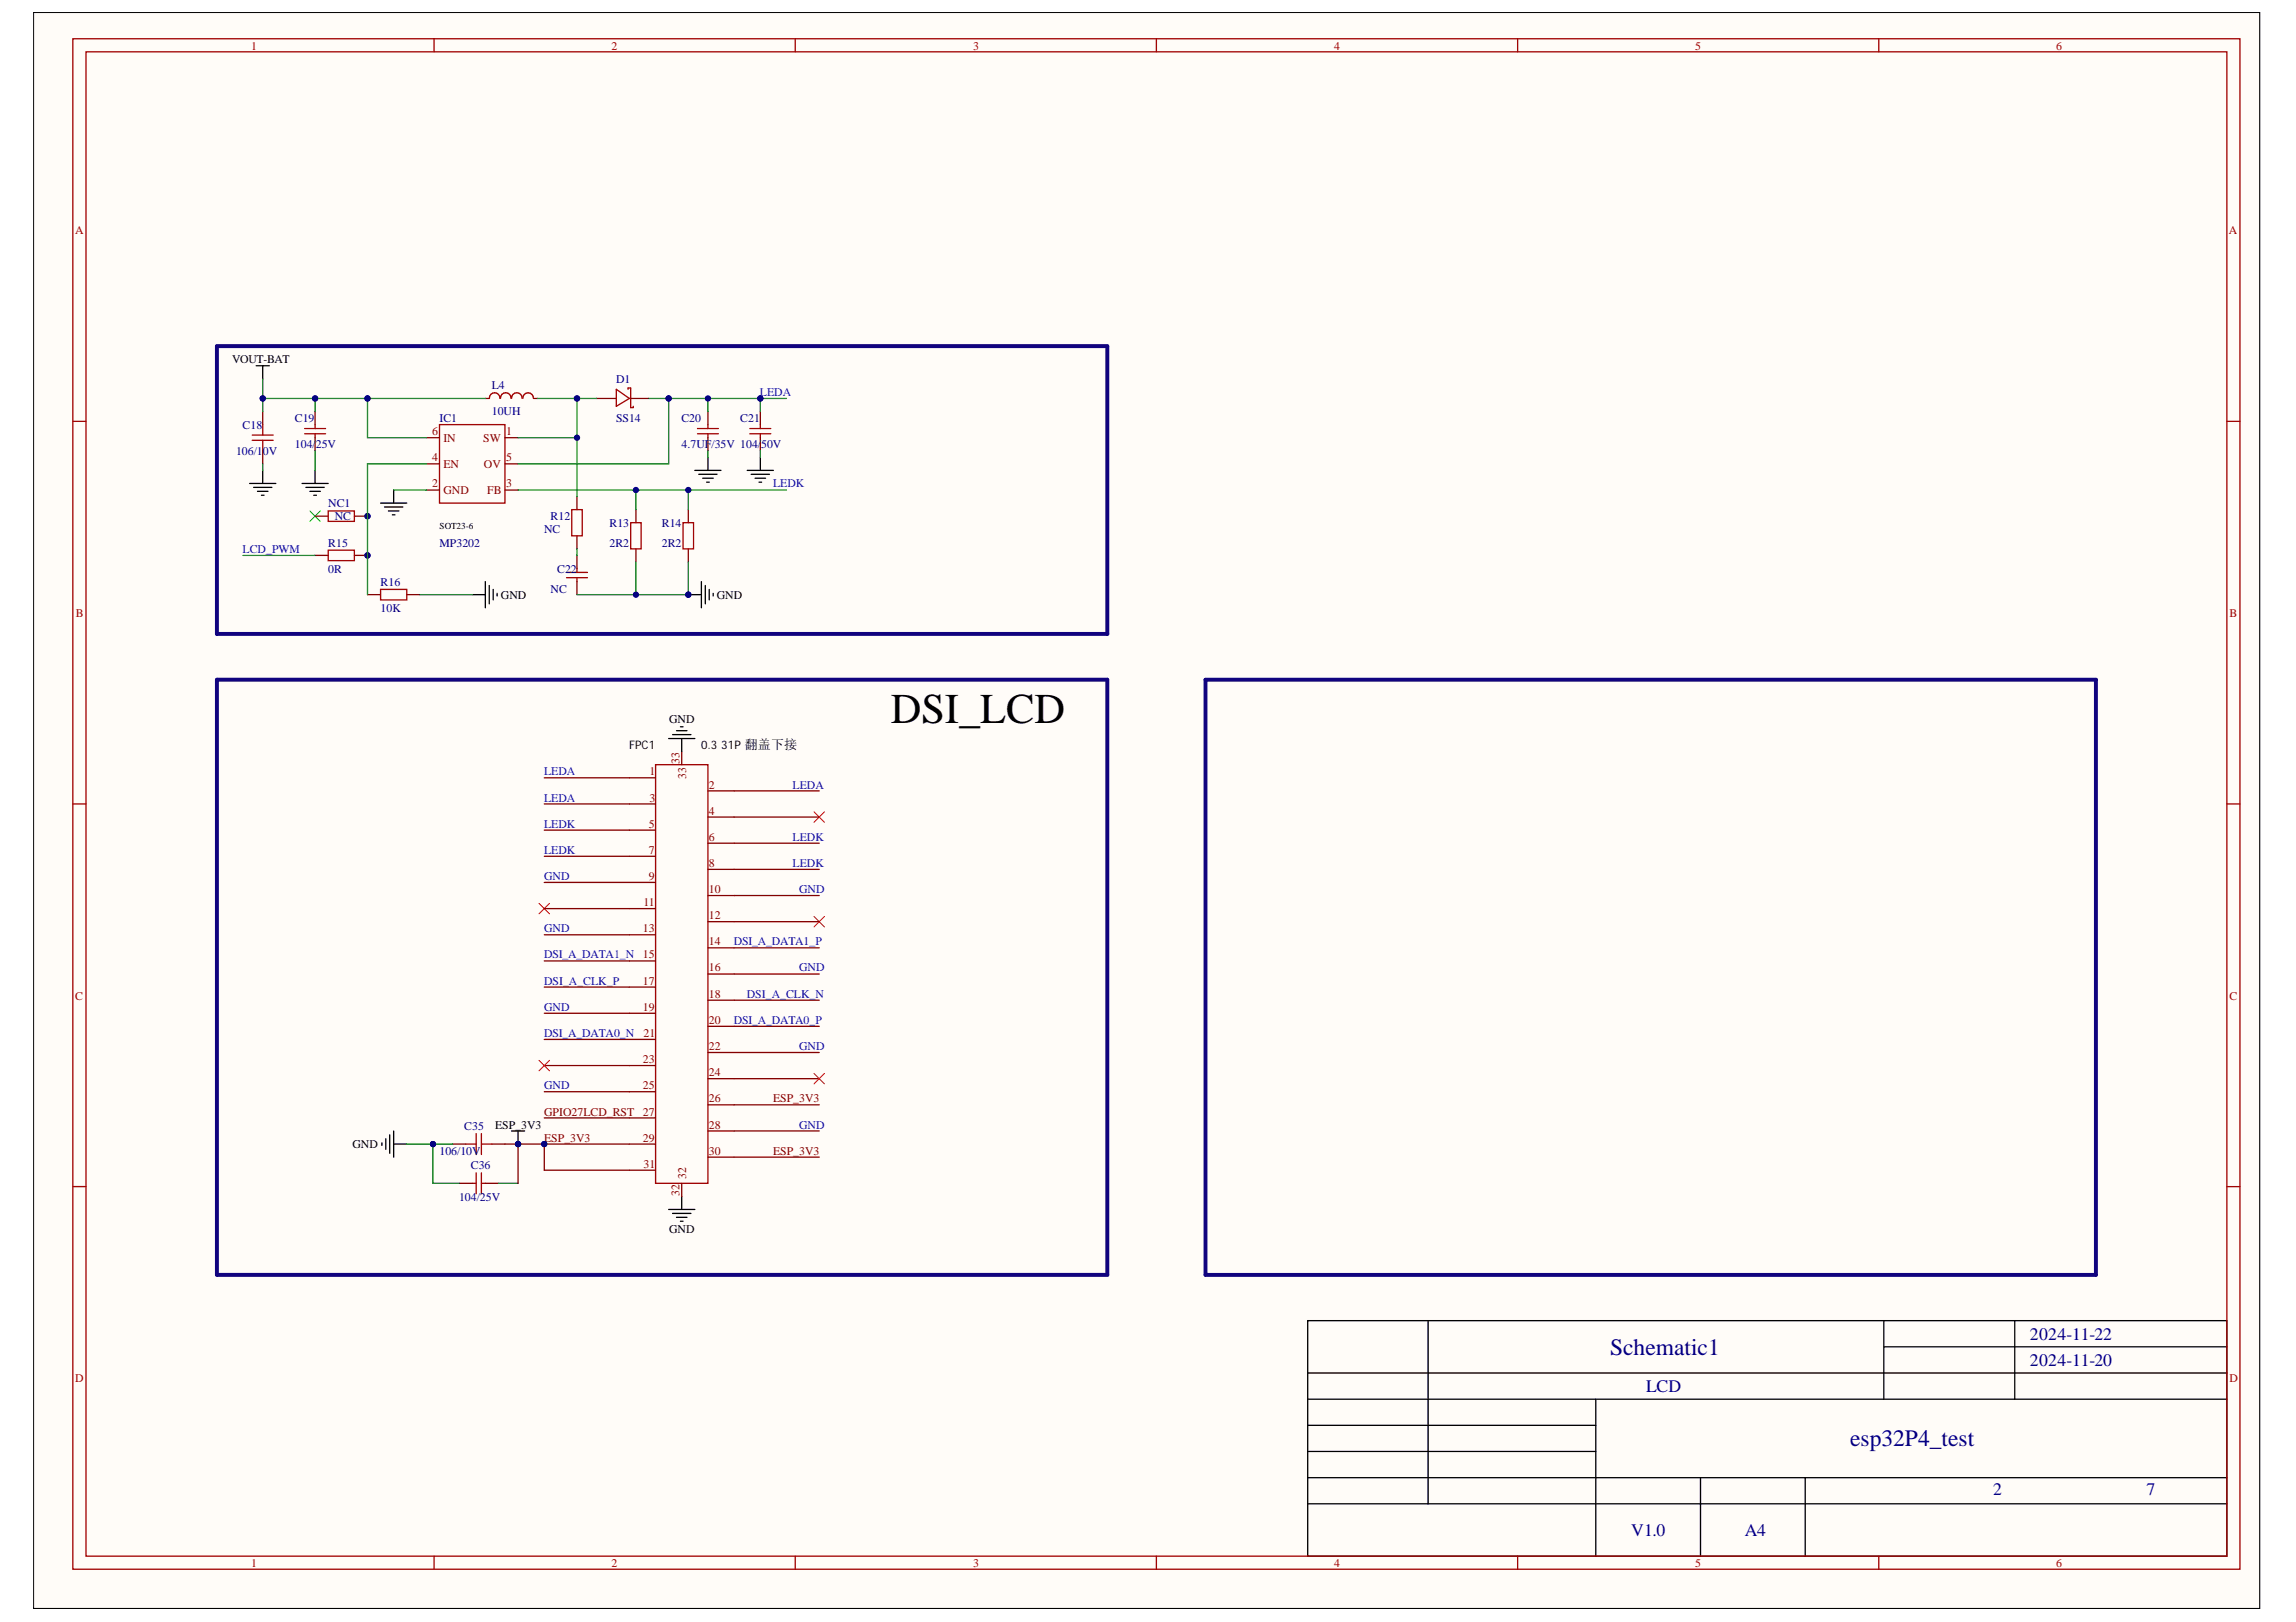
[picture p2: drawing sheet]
<svg xmlns="http://www.w3.org/2000/svg" width="297mm" height="210mm" viewBox="0 0 297 210" stroke-linecap="round" stroke-linejoin="round" font-family="sans-serif">
<defs><g id="words">
<text font-size="5.5" x="115.2" y="93.6">DSI_LCD</text>
<g font-size="3" fill="#000080">
<text x="208.3" y="175.3">Schematic1</text>
<text x="239.4" y="187.2">esp32P4_test</text>
</g>
<g font-size="2.3" fill="#000080">
<text x="262.6" y="173.4">2024-11-22</text>
<text x="262.6" y="176.8">2024-11-20</text>
<text x="213" y="180.2">LCD</text>
<text x="257.9" y="193.5">2</text>
<text x="277.7" y="193.5">7</text>
<text x="211" y="198.8">V1.0</text>
<text x="225.7" y="198.8">A4</text>
</g>
<g font-size="1.5" fill="#a00000">
<text x="32.5" y="6.4">1</text>
<text x="79.1" y="6.4">2</text>
<text x="125.9" y="6.4">3</text>
<text x="172.6" y="6.4">4</text>
<text x="219.3" y="6.4">5</text>
<text x="266" y="6.4">6</text>
<text x="9.7" y="30.3">A</text>
<text x="288.3" y="30.3">A</text>
<text x="9.8" y="79.8">B</text>
<text x="288.4" y="79.8">B</text>
<text x="9.7" y="129.4">C</text>
<text x="288.4" y="129.4">C</text>
<text x="9.7" y="178.8">D</text>
<text x="288.4" y="178.8">D</text>
<text x="32.5" y="202.7">1</text>
<text x="79.1" y="202.7">2</text>
<text x="125.9" y="202.7">3</text>
<text x="172.6" y="202.7">4</text>
<text x="219.3" y="202.7">5</text>
<text x="266" y="202.7">6</text>
</g>
<g font-size="1.5">
<text x="30" y="47">VOUT-BAT</text>
<text x="64.8" y="77.5">GND</text>
<text x="92.7" y="77.5">GND</text>
<text x="86.6" y="93.6">GND</text>
<text x="81.4" y="97">FPC1</text>
<text x="90.7" y="97">0.3 31P 翻盖下接</text>
<text x="45.6" y="148.6">GND</text>
<text x="64" y="146.1">ESP_3V3</text>
<text x="86.6" y="159.6">GND</text>
</g>
<g font-size="1.5" fill="#000080">
<text x="63.6" y="50.4">L4</text>
<text x="63.6" y="53.8">10UH</text>
<text x="79.7" y="49.5">D1</text>
<text x="30.5" y="58.8">106/10V</text>
<text x="31.4" y="55.5">C18</text>
<text x="38.2" y="54.6">C19</text>
<text x="38.2" y="58">104/25V</text>
<text x="56.9" y="54.6">IC1</text>
<text x="79.7" y="54.6">SS14</text>
<text x="88.2" y="54.6">C20</text>
<text x="88.2" y="58">4.7UF/35V 104/50V</text>
<text x="95.8" y="54.6">C21</text>
<text x="42.5" y="65.6">NC1</text>
<text x="42.5" y="70.8">R15</text>
<text x="43.3" y="67.3">NC</text>
<text x="56.9" y="70.8">MP3202</text>
<text x="70.4" y="69">NC</text>
<text x="71.2" y="67.3">R12</text>
<text x="78.9" y="68.1">R13</text>
<text x="78.9" y="70.8">2R2</text>
<text x="85.6" y="68.1">R14</text>
<text x="85.6" y="70.8">2R2</text>
<text x="42.5" y="74.1">0R</text>
<text x="49.2" y="75.8">R16</text>
<text x="71.2" y="76.7">NC</text>
<text x="72.1" y="74.1">C22</text>
<text x="49.2" y="79.2">10K</text>
<text x="56.9" y="149.5">106/10V</text>
<text x="60.1" y="146.3">C35</text>
<text x="59.4" y="155.4">104/25V</text>
<text x="60.9" y="151.3">C36</text>
</g>
<g font-size="1.5" fill="#00f">
<text x="98.3" y="51.2">LEDA</text>
<text x="100" y="63.1">LEDK</text>
<text x="31.4" y="71.6">LCD_PWM</text>
<text x="70.4" y="100.4">LEDA</text>
<text x="70.4" y="107.1">LEDK</text>
<text x="70.4" y="103.7">LEDA</text>
<text x="102.5" y="102">LEDA</text>
<text x="70.4" y="113.9">GND</text>
<text x="70.4" y="110.5">LEDK</text>
<text x="102.5" y="108.8">LEDK</text>
<text x="102.5" y="112.2">LEDK</text>
<text x="103.4" y="115.6">GND</text>
<text x="70.4" y="120.6">GND</text>
<text x="70.4" y="124">DSI_A_DATA1_N</text>
<text x="94.9" y="122.3">DSI_A_DATA1_P</text>
<text x="103.4" y="125.7">GND</text>
<text x="70.4" y="127.4">DSI_A_CLK_P</text>
<text x="70.4" y="130.8">GND</text>
<text x="96.6" y="129.1">DSI_A_CLK_N</text>
<text x="70.4" y="134.2">DSI_A_DATA0_N</text>
<text x="94.9" y="132.5">DSI_A_DATA0_P</text>
<text x="103.4" y="135.9">GND</text>
<text x="70.4" y="140.9">GND</text>
<text x="103.4" y="146.1">GND</text>
</g>
<g font-size="1.5" fill="#800">
<text x="55.9" y="56.3">6</text>
<text x="55.9" y="59.7">4</text>
<text x="57.4" y="57.1">IN</text>
<text x="62.5" y="57.1">SW</text>
<text x="65.5" y="59.7">5</text>
<text x="65.5" y="56.3">1</text>
<text x="55.9" y="63.1">2</text>
<text x="57.4" y="60.5">EN</text>
<text x="57.4" y="63.9">GND</text>
<text x="62.6" y="60.5">OV</text>
<text x="63" y="63.9">FB</text>
<text x="65.5" y="63.1">3</text>
<text x="84" y="100.4">1</text>
<text x="87.9" y="98.8" transform="rotate(-90 87.9 98.8)">33</text>
<text x="88.8" y="100.9" transform="rotate(-90 88.8 100.9)">33</text>
<text x="83.9" y="107.1">5</text>
<text x="84" y="103.7">3</text>
<text x="91.7" y="102">2</text>
<text x="91.7" y="105.4">4</text>
<text x="83.9" y="110.5">7</text>
<text x="83.9" y="113.9">9</text>
<text x="91.7" y="108.8">6</text>
<text x="91.7" y="112.2">8</text>
<text x="83.3" y="117.3">11</text>
<text x="91.7" y="115.6">10</text>
<text x="91.7" y="119">12</text>
<text x="83.2" y="120.6">13</text>
<text x="83.2" y="124">15</text>
<text x="91.7" y="122.3">14</text>
<text x="91.7" y="125.7">16</text>
<text x="83.2" y="127.4">17</text>
<text x="83.2" y="130.8">19</text>
<text x="91.7" y="129.1">18</text>
<text x="83.2" y="137.6">23</text>
<text x="83.3" y="134.2">21</text>
<text x="91.7" y="132.5">20</text>
<text x="91.7" y="135.9">22</text>
<text x="83.2" y="140.9">25</text>
<text x="91.7" y="139.2">24</text>
<text x="91.7" y="142.6">26</text>
<text x="83.2" y="144.4">27</text>
<text x="83.2" y="147.8">29</text>
<text x="91.7" y="146.1">28</text>
<text x="91.7" y="149.5">30</text>
<text x="83.3" y="151.2">31</text>
<text x="87.9" y="154.8" transform="rotate(-90 87.9 154.8)">32</text>
<text x="88.8" y="152.6" transform="rotate(-90 88.8 152.6)">32</text>
</g>
<g font-size="1.5" fill="#800000">
<text x="100" y="142.6">ESP_3V3</text>
<text x="70.4" y="144.4">GPIO27LCD_RST</text>
<text x="70.4" y="147.8">ESP_3V3</text>
<text x="100" y="149.5">ESP_3V3</text>
</g>
<text font-size="1.2" x="56.9" y="68.5">SOT23-6</text>
</g></defs>
<path d="M4.3 1.6h288v206.5h-288z" fill-rule="evenodd" fill="#fffcf8"/>
<path d="M4.3 1.6h288v206.5h-288z" fill="none" stroke="#000" stroke-width=".13"/>
<path d="M4.3 1.6h288v206.5h-288z" fill-rule="evenodd" fill="#fffcf8"/>
<path d="M4.3 1.6h288v206.5h-288z" fill="none" stroke="#000" stroke-width=".13"/>
<g fill="none" stroke="#000" stroke-width=".17">
<path d="M33.1 47.3h1.7M34 47.3v1.7M91.6 59.2v1.7M98.4 59.2v1.7M32.3 62.6h3.4M32.8 63.1h2.4M33.3 63.6h1.4M33.8 64.1h.4M34 60.9v1.7M39.1 62.6h3.4M39.6 63.1h2.3M40.1 63.6h1.3"/>
<path d="M40.6 64.1h.3M40.8 60.9v1.7M49.2 65.1h3.4M49.7 65.6h2.4M50.3 66.1h1.3M50.8 66.6h.3M50.9 63.4v1.7M61.1 77h1.7M62.8 75.3v3.3M63.3 75.8v2.3M63.8 76.3v1.3M64.3 76.8v.3"/>
<path d="M89.9 60.9h3.4M90.4 61.4h2.4M90.9 61.9h1.4M91.4 62.4h.4M96.7 60.9h3.4M97.2 61.4h2.4M97.7 61.9h1.3M98.2 62.4h.3M169.2 170.9h118.9v30.5h-118.9zM169.2 177.7h118.9M184.8 170.9v23.7M243.7 170.9v10.2"/>
<path d="M243.7 174.3h44.4M260.7 170.9v10.2M169.2 184.5h37.3M169.2 194.6h118.9M169.2 181.1h118.9M169.2 191.2h118.9M169.2 187.8h37.3M206.5 181.1v20.3M220 191.2v10.2M233.5 191.2v10.2"/>
</g>
<g fill="none" stroke="#a00000" stroke-width=".17">
<path d="M9.4 5h280.4v198.1h-280.4zM11.1 6.7h277v194.7h-277zM56.2 5v1.7M102.9 5v1.7M149.6 5v1.7M196.3 5v1.7M243.1 5v1.7M9.4 54.5h1.7M32.6 57h2.7M32.6 56.3h2.7M34 55v1.3M34 57v1.3"/>
<path d="M56.9 55h8.4v10.1h-8.4zM63.3 51.6a.68 .68 0 0 1 .7-.8 .68 .68 0 0 1 .7 .8M64.8 51.6a.68 .68 0 0 1 .6-.8 .68 .68 0 0 1 .7 .8M66.2 51.6a.68 .68 0 0 1 .7-.8 .68 .68 0 0 1 .6 .8M67.6 51.6a.68 .68 0 0 1 .7-.8 .68 .68 0 0 1 .7 .8M288.1 54.5h1.7M9.4 104h1.7M288.1 104h1.7M9.4 153.6h1.7M288.1 153.6h1.7M56.2 201.4v1.7M102.9 201.4v1.7"/>
<path d="M149.6 201.4v1.7M196.3 201.4v1.7M243.1 201.4v1.7"/>
</g>
<path d="M34 53.3v1.7M34 58.3v1.7M55.2 56.6h1.7M62.8 51.6h.5M65.3 56.6h1.7M69.1 51.6h.5M55.2 60h1.7M55.2 63.4h1.7M65.3 60h1.7M65.3 63.4h1.7" fill="none" stroke="#800" stroke-width=".17"/>
<path d="M40.1 66.1l1.3 1.4M41.4 66.1l-1.3 1.4" fill="none" stroke="#0f0" stroke-width=".13"/>
<circle cx="47.5" cy="66.8" r=".34" fill="#000080"/>
<circle cx="47.5" cy="66.8" r=".34" fill="none" stroke="#000080" stroke-width=".13"/>
<path d="M45.8 66.8h1.7" fill="none" stroke="#800" stroke-width=".17"/>
<circle cx="47.5" cy="66.8" r=".34" fill="#000080"/>
<circle cx="47.5" cy="66.8" r=".34" fill="none" stroke="#000080" stroke-width=".13"/>
<path d="M40.8 66.8h1.7" fill="none" stroke="#800" stroke-width=".17"/>
<path d="M42.5 66.1h3.3v1.4h-3.3z" fill="none" stroke="#a00000" stroke-width=".17"/>
<circle cx="47.5" cy="71.9" r=".34" fill="#000080"/>
<circle cx="47.5" cy="71.9" r=".34" fill="none" stroke="#000080" stroke-width=".13"/>
<path d="M45.8 71.9h1.7" fill="none" stroke="#800" stroke-width=".17"/>
<circle cx="47.5" cy="71.9" r=".34" fill="#000080"/>
<circle cx="47.5" cy="71.9" r=".34" fill="none" stroke="#000080" stroke-width=".13"/>
<g fill="none" stroke="#800" stroke-width=".17">
<path d="M40.8 53.3v1.7M40.8 56.6v1.7M77.2 51.6h2.5M81.4 51.6h2.6M98.4 53.3v1.7M98.4 56.6v1.7M40.8 71.9h1.7M47.5 77h1.7M52.6 77h1.7M74.6 64.3v1.7M74.6 69.3v1.7M74.6 71.9v1.7"/>
<path d="M74.6 75.3v1.7M82.3 66v1.6M82.3 71v1.7M89 66v1.6M89 71v1.7"/>
</g>
<g fill="none" stroke="#a00000" stroke-width=".17">
<path d="M39.4 56.1h2.7M39.4 55.5h2.7M40.8 55v.5M40.8 56.1v.5M79.7 50.4l1.7 1.2-1.7 1zM81.3 50.4v-.2h.3v2.5h.3v-.1M97 56.1h2.7M97 55.5h2.7M98.4 55v.5M98.4 56.1v.5M42.5 71.2h3.3v1.4h-3.3zM49.2 76.3h3.4v1.3h-3.4z"/>
<path d="M73.3 74.8h2.7M73.3 74.1h2.7M74 66h1.3v3.3h-1.3zM74.6 73.6v.5M74.6 74.8v.5M81.6 67.6h1.3v3.4h-1.3zM88.4 67.6h1.3v3.4h-1.3z"/>
</g>
<path d="M49.4 147.9v.3M49.9 147.4v1.3M50.4 146.9v2.3M50.9 146.4v3.3M50.9 148.1h1.7M66.2 146.4h1.7M67 146.4v1.7M86.5 156.5h3.4M87 157h2.4M87.5 157.5h1.4M88 158h.4M88.2 154.8v1.7" fill="none" stroke="#000" stroke-width=".17"/>
<circle cx="67" cy="148.1" r=".34" fill="#000080"/>
<circle cx="67" cy="148.1" r=".34" fill="none" stroke="#000080" stroke-width=".13"/>
<path d="M90.2 56.1h2.7M90.2 55.5h2.7M91.6 55v.5M91.6 56.1v.5M60.2 148.1h1.4M61.1 153.1h.5M61.6 146.7v2.7M61.6 151.8v2.7M62.3 146.7v2.7M62.3 151.8v2.7M62.3 153.1h.5M62.3 148.1h1.3" fill="none" stroke="#a00000" stroke-width=".17"/>
<path d="M91.6 53.3v1.7M91.6 56.6v1.7M58.6 148.1h1.6M59.4 153.1h1.7M62.8 153.1h1.7M63.6 148.1h1.7" fill="none" stroke="#800" stroke-width=".17"/>
<path d="M69.6 51.6h5v12.7" fill="none" stroke="#080" stroke-width=".17"/>
<circle cx="74.6" cy="51.6" r=".34" fill="#000080"/>
<circle cx="74.6" cy="51.6" r=".34" fill="none" stroke="#000080" stroke-width=".13"/>
<path d="M67 56.6h7.6" fill="none" stroke="#080" stroke-width=".17"/>
<circle cx="74.6" cy="56.6" r=".34" fill="#000080"/>
<circle cx="74.6" cy="56.6" r=".34" fill="none" stroke="#000080" stroke-width=".13"/>
<path d="M74.6 51.6h2.6" fill="none" stroke="#080" stroke-width=".17"/>
<circle cx="74.6" cy="51.6" r=".34" fill="#000080"/>
<circle cx="74.6" cy="51.6" r=".34" fill="none" stroke="#000080" stroke-width=".13"/>
<path d="M55.2 60h-7.7v17M67 63.4h34.7M82.3 63.4v2.6" fill="none" stroke="#080" stroke-width=".17"/>
<circle cx="82.3" cy="63.4" r=".34" fill="#000080"/>
<circle cx="82.3" cy="63.4" r=".34" fill="none" stroke="#000080" stroke-width=".13"/>
<path d="M89 63.4v2.6" fill="none" stroke="#080" stroke-width=".17"/>
<circle cx="89" cy="63.4" r=".34" fill="#000080"/>
<circle cx="89" cy="63.4" r=".34" fill="none" stroke="#000080" stroke-width=".13"/>
<path d="M34 53.3v-1.7h6.8v1.7" fill="none" stroke="#080" stroke-width=".17"/>
<circle cx="40.8" cy="51.6" r=".34" fill="#000080"/>
<circle cx="40.8" cy="51.6" r=".34" fill="none" stroke="#000080" stroke-width=".13"/>
<circle cx="34" cy="51.6" r=".34" fill="#000080"/>
<circle cx="34" cy="51.6" r=".34" fill="none" stroke="#000080" stroke-width=".13"/>
<path d="M40.8 51.6h6.7v5h7.7" fill="none" stroke="#080" stroke-width=".17"/>
<circle cx="47.5" cy="51.6" r=".34" fill="#000080"/>
<circle cx="47.5" cy="51.6" r=".34" fill="none" stroke="#000080" stroke-width=".13"/>
<circle cx="40.8" cy="51.6" r=".34" fill="#000080"/>
<circle cx="40.8" cy="51.6" r=".34" fill="none" stroke="#000080" stroke-width=".13"/>
<path d="M47.5 51.6h15.3" fill="none" stroke="#080" stroke-width=".17"/>
<circle cx="47.5" cy="51.6" r=".34" fill="#000080"/>
<circle cx="47.5" cy="51.6" r=".34" fill="none" stroke="#000080" stroke-width=".13"/>
<path d="M34 49v2.6" fill="none" stroke="#080" stroke-width=".17"/>
<circle cx="34" cy="51.6" r=".34" fill="#000080"/>
<circle cx="34" cy="51.6" r=".34" fill="none" stroke="#000080" stroke-width=".13"/>
<path d="M84 51.6h2.5v8.4h-19.5" fill="none" stroke="#080" stroke-width=".17"/>
<circle cx="86.5" cy="51.6" r=".34" fill="#000080"/>
<circle cx="86.5" cy="51.6" r=".34" fill="none" stroke="#000080" stroke-width=".13"/>
<path d="M86.5 51.6h15.2" fill="none" stroke="#080" stroke-width=".17"/>
<circle cx="86.5" cy="51.6" r=".34" fill="#000080"/>
<circle cx="86.5" cy="51.6" r=".34" fill="none" stroke="#000080" stroke-width=".13"/>
<path d="M98.4 51.6v1.7" fill="none" stroke="#080" stroke-width=".17"/>
<circle cx="98.4" cy="51.6" r=".34" fill="#000080"/>
<circle cx="98.4" cy="51.6" r=".34" fill="none" stroke="#000080" stroke-width=".13"/>
<path d="M91.6 51.6v1.7" fill="none" stroke="#080" stroke-width=".17"/>
<circle cx="91.6" cy="51.6" r=".34" fill="#000080"/>
<circle cx="91.6" cy="51.6" r=".34" fill="none" stroke="#000080" stroke-width=".13"/>
<path d="M74.6 71v.9M89 72.7v4.3h-14.4" fill="none" stroke="#080" stroke-width=".17"/>
<circle cx="89" cy="77" r=".34" fill="#000080"/>
<circle cx="89" cy="77" r=".34" fill="none" stroke="#000080" stroke-width=".13"/>
<path d="M82.3 72.7v4.3" fill="none" stroke="#080" stroke-width=".17"/>
<circle cx="82.3" cy="77" r=".34" fill="#000080"/>
<circle cx="82.3" cy="77" r=".34" fill="none" stroke="#000080" stroke-width=".13"/>
<path d="M40.8 58.3v2.6M91.6 58.3v.9M98.4 58.3v.9M31.4 71.9h9.4M34 60v.9M50.9 63.4h4.3M54.3 77h6.8M58.6 148.1h-2.6v5h3.4" fill="none" stroke="#080" stroke-width=".17"/>
<circle cx="56" cy="148.1" r=".34" fill="#000080"/>
<circle cx="56" cy="148.1" r=".34" fill="none" stroke="#000080" stroke-width=".13"/>
<path d="M52.6 148.1h3.4" fill="none" stroke="#080" stroke-width=".17"/>
<circle cx="56" cy="148.1" r=".34" fill="#000080"/>
<circle cx="56" cy="148.1" r=".34" fill="none" stroke="#000080" stroke-width=".13"/>
<path d="M64.5 153.1h2.5" fill="none" stroke="#080" stroke-width=".17"/>
<circle cx="98.4" cy="51.6" r=".34" fill="#000080"/>
<circle cx="98.4" cy="51.6" r=".34" fill="none" stroke="#000080" stroke-width=".13"/>
<path d="M28.1 44.8h115.2v37.2h-115.2zM28.1 88h115.2v77h-115.2zM156 88h115.2v77h-115.2z" fill="none" stroke="#11037f" stroke-width=".51"/>
<path d="M89 77h1.7M90.7 75.3v3.3M91.2 75.8v2.3M91.8 76.3v1.3M92.3 76.8v.3" fill="none" stroke="#000" stroke-width=".17"/>
<circle cx="89" cy="77" r=".34" fill="#000080"/>
<circle cx="89" cy="77" r=".34" fill="none" stroke="#000080" stroke-width=".13"/>
<path d="M84.8 99h6.8v54.1h-6.8z" fill="none" stroke="#a00000" stroke-width=".17"/>
<g fill="none" stroke="#800" stroke-width=".17">
<path d="M88.2 97.3v1.7M81.4 100.7h3.4M81.4 104h3.4M81.4 107.4h3.4M81.4 110.8h3.4M81.4 114.2h3.4M81.4 117.6h3.4M91.6 102.3h3.4M91.6 105.7h3.4M91.6 109.1h3.4M91.6 112.5h3.4M91.6 115.9h3.4"/>
<path d="M91.6 119.3h3.4M81.4 121h3.4M81.4 124.4h3.4M81.4 127.7h3.4M81.4 131.1h3.4M81.4 134.5h3.4M81.4 137.9h3.4M91.6 122.7h3.4M91.6 126h3.4M91.6 129.4h3.4M91.6 132.8h3.4M91.6 136.2h3.4"/>
<path d="M91.6 139.6h3.4M81.4 141.3h3.4M81.4 144.7h3.4M81.4 148.1h3.4M81.4 151.4h3.4M88.2 153.1v1.7M91.6 143h3.4M91.6 146.4h3.4M91.6 149.7h3.4"/>
</g>
<path d="M69.7 116.9l1.4 1.4M71.1 116.9l-1.4 1.4M105.3 118.6l1.4 1.4M105.3 105.1l1.4 1.3M106.7 118.6l-1.4 1.4M106.7 105.1l-1.4 1.3M69.7 137.2l1.4 1.4M71.1 137.2l-1.4 1.4M105.3 138.9l1.4 1.4M106.7 138.9l-1.4 1.4" fill="none" stroke="#f00" stroke-width=".13"/>
<g fill="none" stroke="#800000" stroke-width=".17">
<path d="M70.4 117.6h11M70.4 114.2h11M70.4 110.8h11M70.4 107.4h11M70.4 104h11M70.4 100.7h11M95 119.3h11M95 115.9h11M95 112.5h11M95 109.1h11M95 105.7h11M95 102.3h11"/>
<path d="M70.4 127.7h11M70.4 131.1h11M70.4 134.5h11M70.4 137.9h11M70.4 124.4h11M70.4 121h11M95 129.4h11M95 126h11M95 132.8h11M95 136.2h11M95 139.6h11M95 122.7h11"/>
<path d="M70.4 141.3h11M70.4 144.7h11M95 143h11M95 146.4h11M95 149.7h11"/>
</g>
<circle cx="70.4" cy="148.1" r=".34" fill="#000080"/>
<circle cx="70.4" cy="148.1" r=".34" fill="none" stroke="#000080" stroke-width=".13"/>
<path d="M86.5 95.6h3.4M87 95.1h2.4M87.5 94.6h1.4M88 94.1h.4M88.2 95.6v1.7" fill="none" stroke="#000" stroke-width=".17"/>
<path d="M81.4 148.1h-14.4v5" fill="none" stroke="#800000" stroke-width=".17"/>
<circle cx="67" cy="148.1" r=".34" fill="#000080"/>
<circle cx="67" cy="148.1" r=".34" fill="none" stroke="#000080" stroke-width=".13"/>
<path d="M65.3 148.1h1.7" fill="none" stroke="#800000" stroke-width=".17"/>
<circle cx="67" cy="148.1" r=".34" fill="#000080"/>
<circle cx="67" cy="148.1" r=".34" fill="none" stroke="#000080" stroke-width=".13"/>
<path d="M70.4 148.1v3.3h11" fill="none" stroke="#800000" stroke-width=".17"/>
<circle cx="70.4" cy="148.1" r=".34" fill="#000080"/>
<circle cx="70.4" cy="148.1" r=".34" fill="none" stroke="#000080" stroke-width=".13"/>
<use href="#words"/>
</svg>
